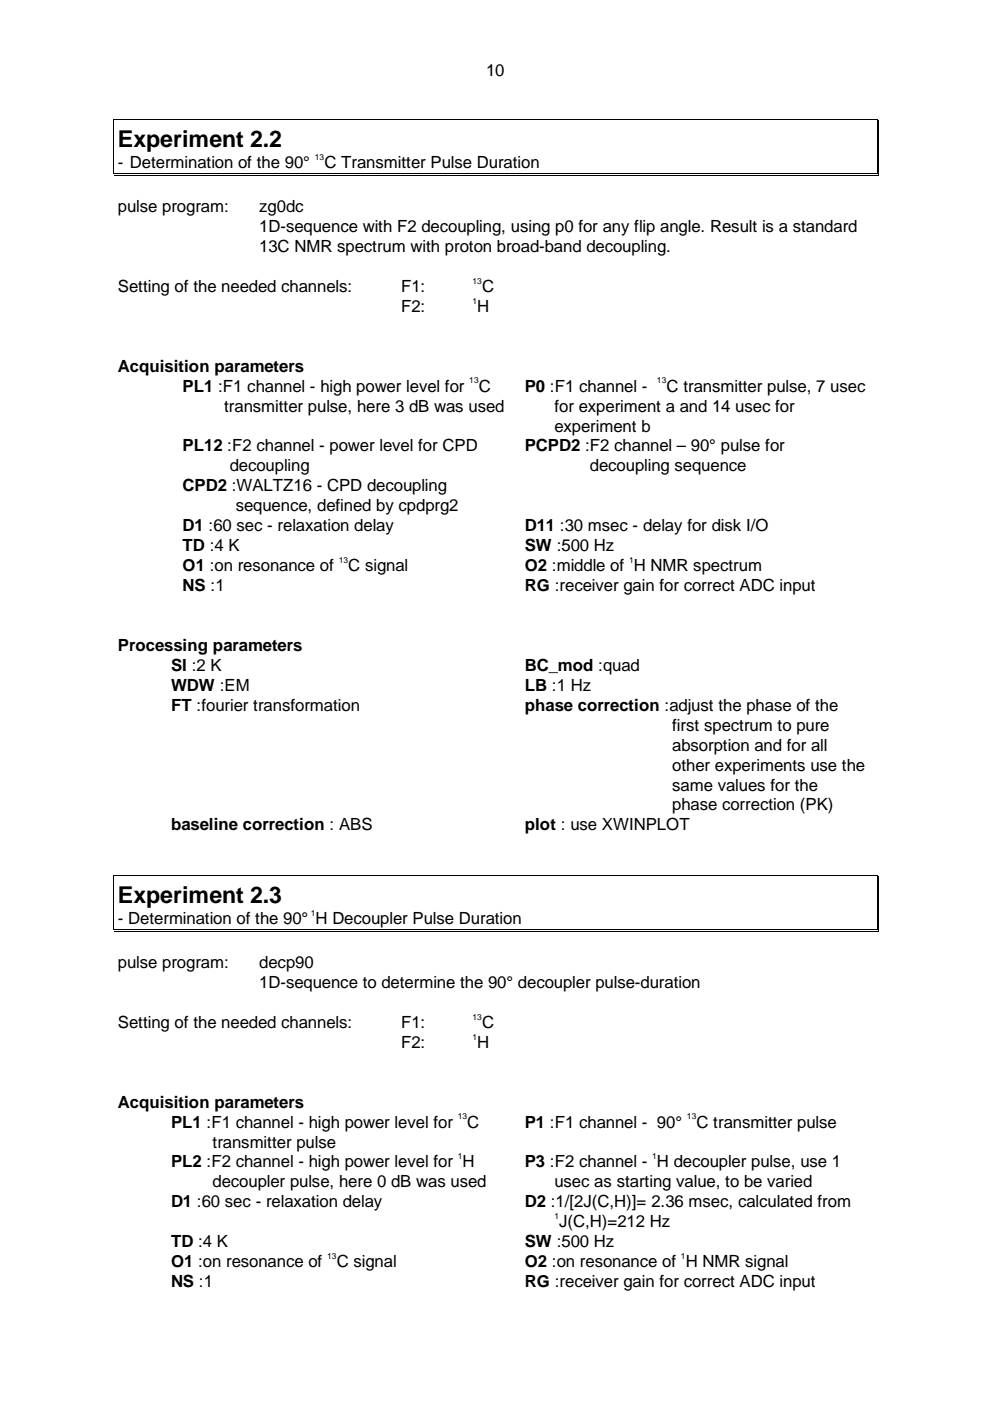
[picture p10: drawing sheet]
<svg xmlns="http://www.w3.org/2000/svg" width="210mm" height="297mm" viewBox="0 0 210 297" stroke-linecap="round" stroke-linejoin="round" font-family="sans-serif">
<defs><g id="words">
<g font-size="4.9">
<text x="25" y="31.1">Experiment 2.2</text>
<text x="25" y="191.4">Experiment 2.3</text>
</g>
<g font-size="3.6">
<text x="103.1" y="16.1">10</text>
<text x="25" y="35.7">- Determination of the 90°</text>
<text x="68.8" y="35.7">C Transmitter Pulse Duration</text>
<text x="25" y="45">pulse program:</text>
<text x="55" y="45">zg0dc</text>
<text x="55" y="49.2">1D-sequence with F2 decoupling, using p0 for any flip angle. Result is a standard</text>
<text x="55" y="53.5">13C NMR spectrum with proton broad-band decoupling.</text>
<text x="25" y="61.9">Setting of the needed channels:</text>
<text x="85" y="61.9">F1:</text>
<text x="102.2" y="61.9">C</text>
<text x="85" y="66.2">F2:</text>
<text x="101.2" y="66.2">H</text>
<text x="25" y="78.8">Acquisition parameters</text>
<text x="38.7" y="83">PL1 :F1 channel - high power level for</text>
<text x="101.5" y="83">C</text>
<text x="111.3" y="83">P0 :F1 channel -</text>
<text x="141.3" y="83">C transmitter pulse, 7 usec</text>
<text x="47.5" y="87.3">transmitter pulse, here 3 dB was used</text>
<text x="117.5" y="87.3">for experiment a and 14 usec for</text>
<text x="38.7" y="95.7">PL12 :F2 channel - power level for CPD</text>
<text x="111.3" y="95.7">PCPD2 :F2 channel – 90° pulse for</text>
<text x="117.5" y="91.5">experiment b</text>
<text x="48.7" y="100">decoupling</text>
<text x="125.1" y="100">decoupling sequence</text>
<text x="38.7" y="104.2">CPD2 :WALTZ16 - CPD decoupling</text>
<text x="38.7" y="112.7">D1 :60 sec - relaxation delay</text>
<text x="50" y="108.4">sequence, defined by cpdprg2</text>
<text x="111.3" y="112.7">D11 :30 msec - delay for disk I/O</text>
<text x="38.7" y="116.9">TD :4 K</text>
<text x="111.3" y="116.9">SW :500 Hz</text>
<text x="38.7" y="121.1">O1 :on resonance of</text>
<text x="38.7" y="125.4">NS :1</text>
<text x="73.9" y="121.1">C signal</text>
<text x="111.3" y="121.1">O2 :middle of H NMR spectrum</text>
<text x="111.3" y="125.4">RG :receiver gain for correct ADC input</text>
<text x="25" y="138">Processing parameters</text>
<text x="36.3" y="142.2">SI :2 K</text>
<text x="111.3" y="142.2">BC_mod :quad</text>
<text x="36.3" y="146.4">WDW :EM</text>
<text x="111.3" y="146.4">LB :1 Hz</text>
<text x="36.3" y="150.7">FT :fourier transformation</text>
<text x="111.3" y="150.7">phase correction :adjust the phase of the</text>
<text x="142.5" y="154.9">first spectrum to pure</text>
<text x="142.5" y="159.1">absorption and for all</text>
<text x="142.5" y="163.4">other experiments use the</text>
<text x="142.5" y="167.6">same values for the</text>
<text x="142.5" y="171.8">phase correction (PK)</text>
<text x="36.3" y="176.1">baseline correction : ABS</text>
<text x="111.3" y="176.1">plot : use XWINPLOT</text>
<text x="25" y="196">- Determination of the 90° H Decoupler Pulse Duration</text>
<text x="25" y="205.3">pulse program:</text>
<text x="55" y="205.3">decp90</text>
<text x="55" y="209.5">1D-sequence to determine the 90° decoupler pulse-duration</text>
<text x="25" y="218">Setting of the needed channels:</text>
<text x="85" y="218">F1:</text>
<text x="102.2" y="218">C</text>
<text x="85" y="222.2">F2:</text>
<text x="101.2" y="222.2">H</text>
<text x="25" y="234.8">Acquisition parameters</text>
<text x="36.3" y="239.1">PL1 :F1 channel - high power level for</text>
<text x="99.1" y="239.1">C</text>
<text x="111.3" y="239.1">P1 :F1 channel - 90°</text>
<text x="147.7" y="239.1">C transmitter pulse</text>
<text x="45.1" y="243.3">transmitter pulse</text>
<text x="36.3" y="247.5">PL2 :F2 channel - high power level for H</text>
<text x="45.1" y="251.8">decoupler pulse, here 0 dB was used</text>
<text x="111.3" y="247.5">P3 :F2 channel - H decoupler pulse, use 1</text>
<text x="117.5" y="251.8">usec as starting value, to be varied</text>
<text x="36.3" y="256">D1 :60 sec - relaxation delay</text>
<text x="111.3" y="256">D2 :1/[2J(C,H)]= 2.36 msec, calculated from</text>
<text x="118.6" y="260.2">J(C,H)=212 Hz</text>
<text x="36.3" y="264.5">TD :4 K</text>
<text x="36.3" y="268.7">O1 :on resonance of</text>
<text x="71.4" y="268.7">C signal</text>
<text x="111.3" y="268.7">O2 :on resonance of H NMR signal</text>
<text x="111.3" y="264.5">SW :500 Hz</text>
<text x="36.3" y="272.9">NS :1</text>
<text x="111.3" y="272.9">RG :receiver gain for correct ADC input</text>
</g>
<g font-size="1.8">
<text x="66.7" y="33.9">13</text>
<text x="100.2" y="60.2">13</text>
<text x="100.2" y="64.4">1</text>
<text x="99.5" y="81.2">13</text>
<text x="139.3" y="81.2">13</text>
<text x="71.8" y="119.3">13</text>
<text x="133.4" y="119.3">1</text>
<text x="65.9" y="194.2">1</text>
<text x="100.2" y="216.2">13</text>
<text x="100.2" y="220.4">1</text>
<text x="97" y="237.3">13</text>
<text x="145.6" y="237.3">13</text>
<text x="97" y="245.8">1</text>
<text x="138.3" y="245.8">1</text>
<text x="117.5" y="258.5">1</text>
<text x="69.4" y="266.9">13</text>
<text x="144.4" y="266.9">1</text>
</g>
</g></defs>
<path d="M23.9 25.3h.2v.1h-.2zM23.9 36.8h.2v.2h-.2zM185.9 25.3h.1v.1h-.1zM185.9 37h.4v.2h-.4zM185.9 36.8h.1v.2h-.1zM186.1 36.8h.2v.4h-.2zM23.9 185.6h.2v.1h-.2zM23.9 197.1h.2v.1h-.2zM185.9 185.6h.1v.1h-.1zM185.9 197.3h.4v.2h-.4zM185.9 197.1h.1v.1h-.1zM186.1 197.1h.2v.4h-.2z" fill="#000"/>
<g fill="none" stroke="#000" stroke-width=".21">
<path d="M24 25.5v6.6M24 32.2v4.5M24.2 25.4h161.6M24.2 36.9h161.6M24.2 37.1h161.6M185.9 25.5v6.6M185.9 32.2v4.5M186.2 25.5v6.6M186.2 32.2v4.5M24 185.8v6.6M24 192.5v4.5M24.2 185.6h161.6"/>
<path d="M24.2 197.2h161.6M24.2 197.4h161.6M185.9 185.8v6.6M185.9 192.5v4.5M186.2 185.8v6.6M186.2 192.5v4.5"/>
</g>
<use href="#words"/>
</svg>
